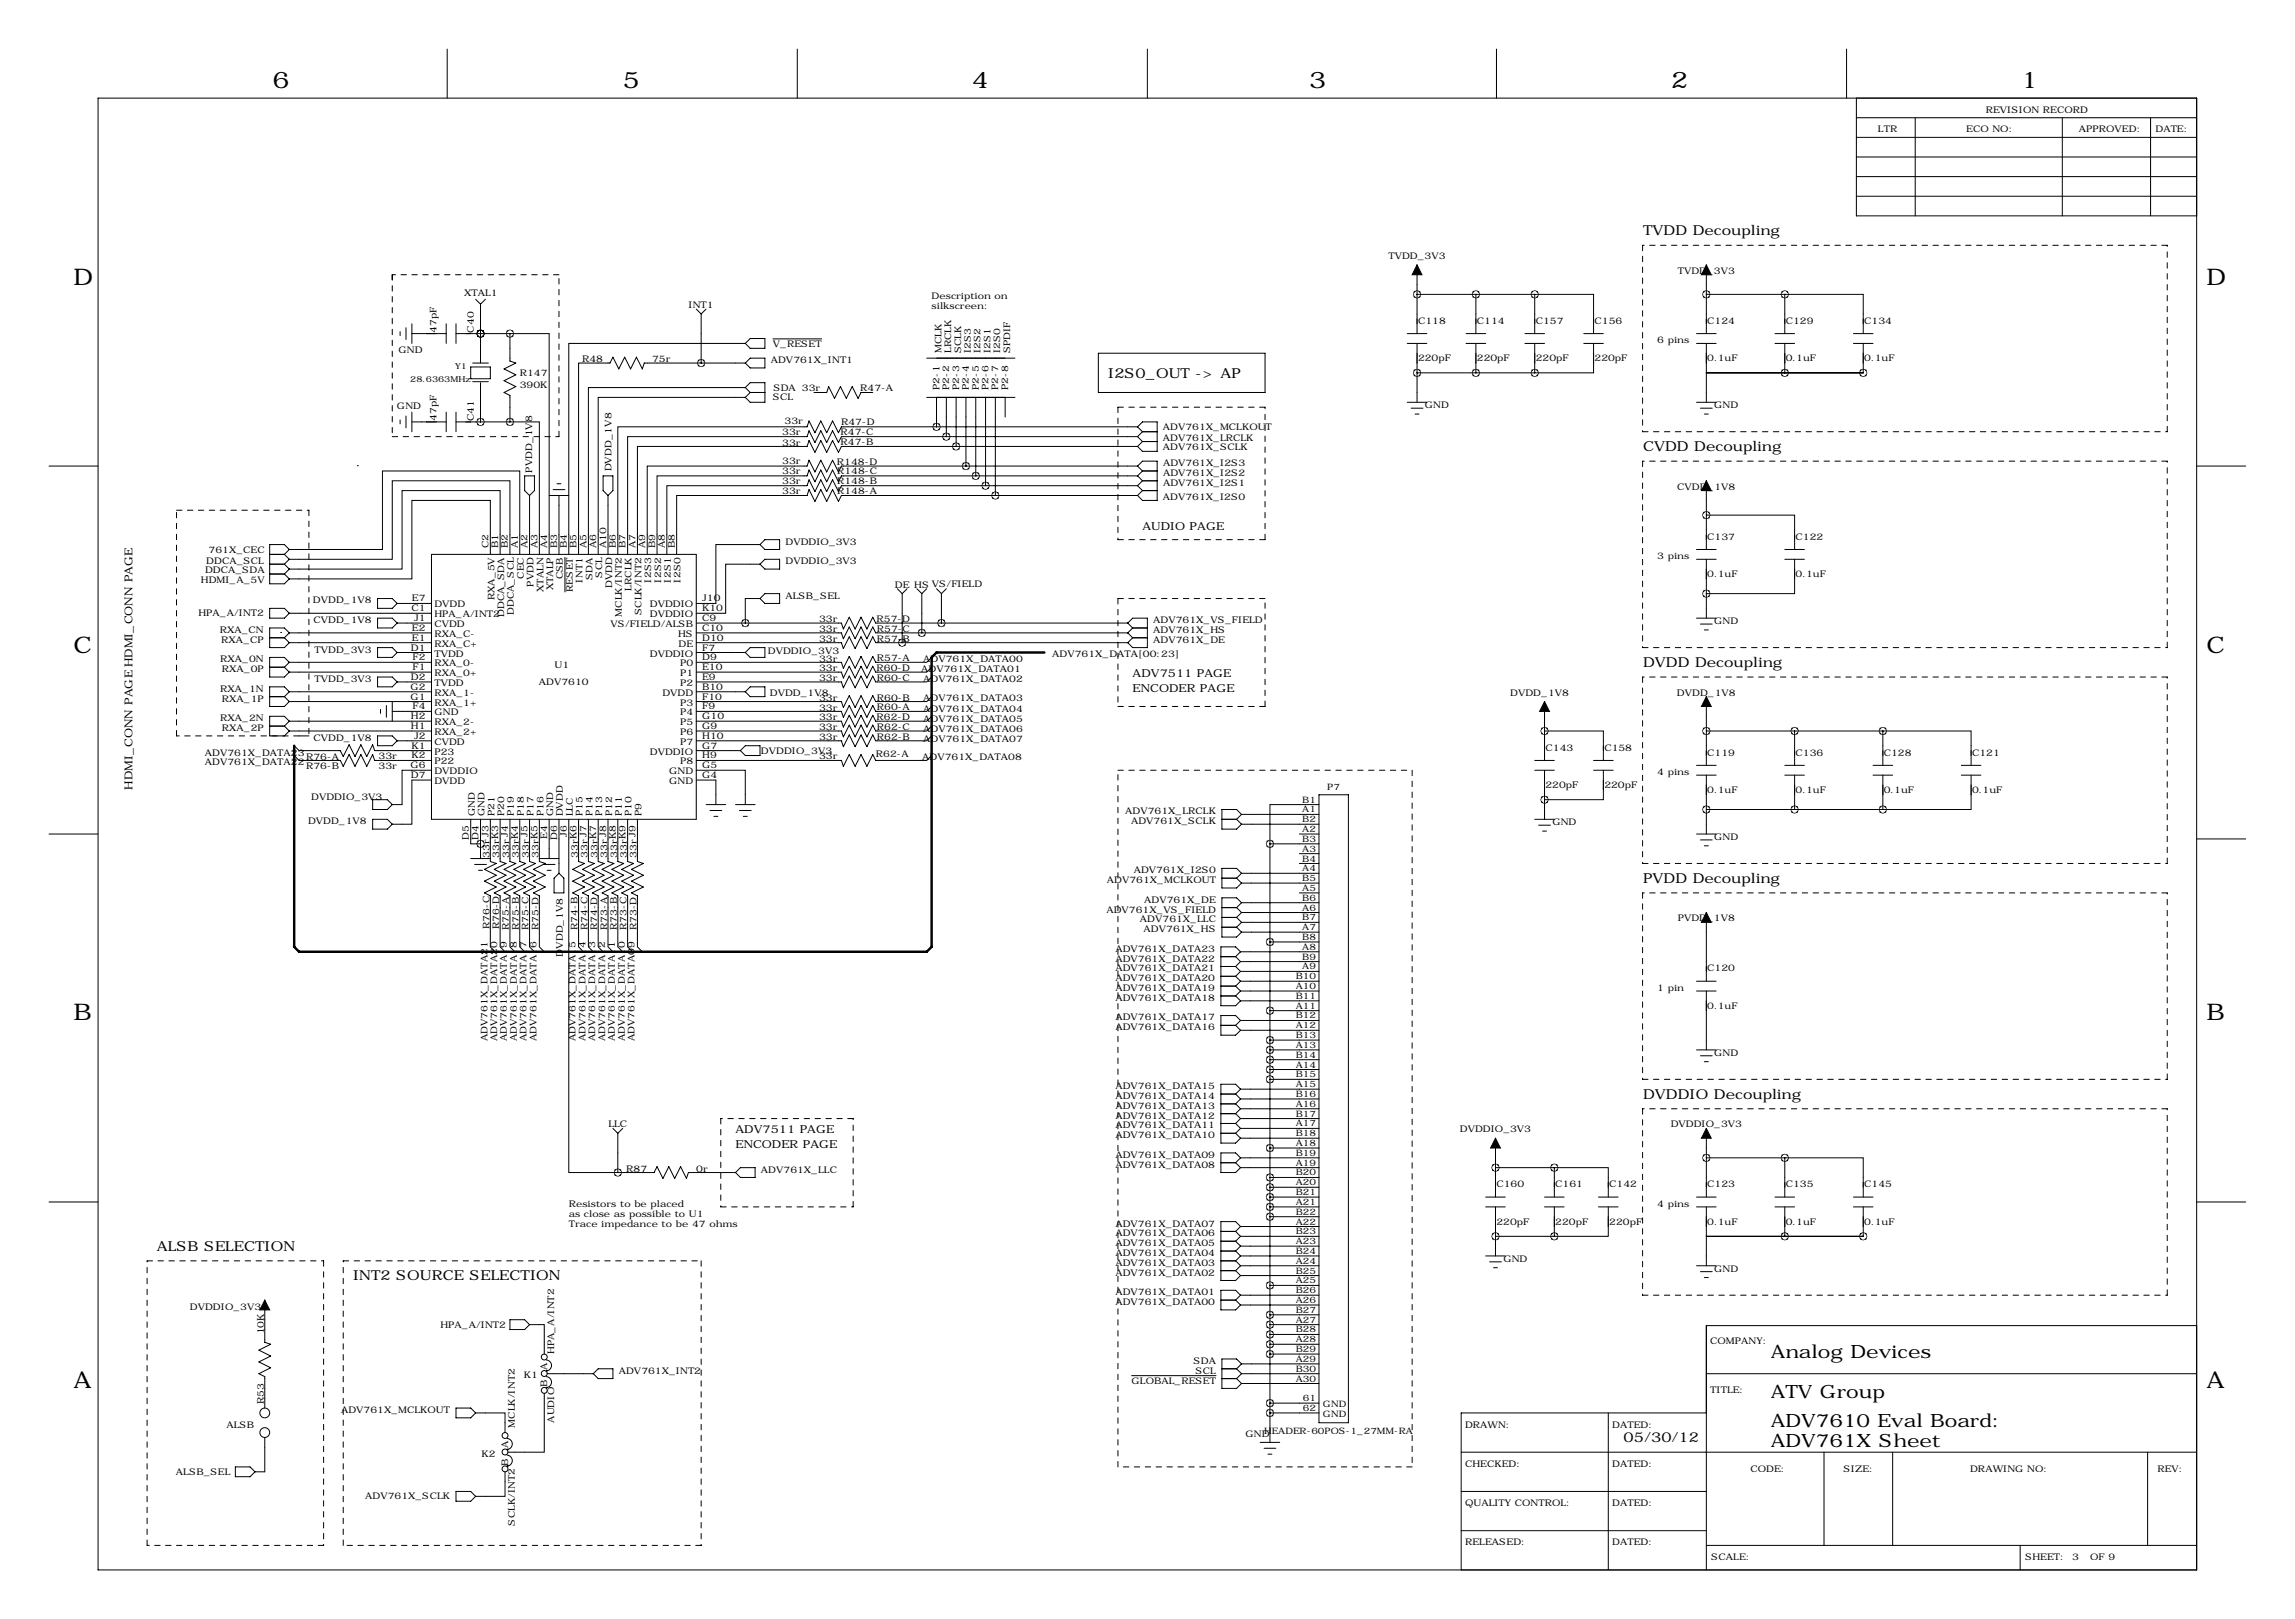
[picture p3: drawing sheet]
<svg xmlns="http://www.w3.org/2000/svg" width="594mm" height="419mm" viewBox="0 0 594 419" stroke-linecap="round" stroke-linejoin="round" font-family="sans-serif">
<defs><g id="words">
<g font-size="5.9">
<text x="70.6" y="22.9">6</text>
<text x="161.3" y="22.9">5</text>
<text x="251.7" y="22.9">4</text>
<text x="339.1" y="22.9">3</text>
<text x="432.8" y="22.9">2</text>
<text x="523.5" y="22.9">1</text>
<text x="19" y="73.7">D</text>
<text x="571.5" y="73.7">D</text>
<text x="19" y="168.9">C</text>
<text x="571.5" y="168.9">C</text>
<text x="19" y="264.2">B</text>
<text x="571.5" y="264.2">B</text>
<text x="19" y="359.4">A</text>
<text x="571.5" y="359.4">A</text>
</g>
<g font-size="4.7">
<text x="458.6" y="351.6">Analog Devices</text>
<text x="458.6" y="361.8">ATV Group</text>
<text x="458.6" y="369.4">ADV7610 Eval Board:</text>
<text x="458.6" y="374.5">ADV761X Sheet</text>
</g>
<g font-size="3.6">
<text x="425.6" y="61">TVDD Decoupling</text>
<text x="287" y="97.8">I2S0_OUT -&gt; AP</text>
<text x="425.6" y="116.8">CVDD Decoupling</text>
<text x="425.6" y="172.7">DVDD Decoupling</text>
<text x="425.6" y="228.6">PVDD Decoupling</text>
<text x="425.6" y="284.5">DVDDIO Decoupling</text>
<text x="40.6" y="323.8">ALSB SELECTION</text>
<text x="91.4" y="331.5">INT2 SOURCE SELECTION</text>
<text x="420.5" y="373.2">05/30/12</text>
</g>
<g font-size="2.8">
<text x="295.9" y="137.2">AUDIO PAGE</text>
<text x="293.4" y="175.3">ADV7511 PAGE</text>
<text x="293.4" y="179.1">ENCODER PAGE</text>
<text x="34.3" y="204.5" transform="rotate(-90 34.3 204.5)">HDMI_CONN PAGE HDMI_CONN PAGE</text>
<text x="190.5" y="293.4">ADV7511 PAGE</text>
<text x="190.5" y="297.2">ENCODER PAGE</text>
</g>
<g font-size="2.4">
<text x="514.4" y="29.2">REVISION RECORD</text>
<text x="486.4" y="34.3">LTR</text>
<text x="509.3" y="34.3">ECO NO:</text>
<text x="538.5" y="34.3">APPROVED:</text>
<text x="558.3" y="34.3">DATE:</text>
<text x="359.6" y="67.1">TVDD_3V3</text>
<text x="434.6" y="70.9">TVDD_3V3</text>
<text x="120.2" y="76.7">XTAL1</text>
<text x="241.3" y="77.5">Description on</text>
<text x="178.4" y="79.8">INT1</text>
<text x="241.3" y="80">silkscreen:</text>
<text x="367.3" y="83.8">C118</text>
<text x="382.5" y="83.8">C114</text>
<text x="397.8" y="83.8">C157</text>
<text x="413" y="83.8">C156</text>
<text x="442.2" y="83.8">C124</text>
<text x="462.5" y="83.8">C129</text>
<text x="482.9" y="83.8">C134</text>
<text x="113" y="86.1" transform="rotate(-90 113 86.1)">47pF</text>
<text x="122.7" y="86.1" transform="rotate(-90 122.7 86.1)">C40</text>
<text x="200.2" y="89.8">V_RESET</text>
<text x="429.3" y="88.9">6 pins</text>
<text x="103.2" y="91.4">GND</text>
<text x="150.8" y="93.7">R48</text>
<text x="168.9" y="93.7">75r</text>
<text x="199.6" y="94">ADV761X_INT1</text>
<text x="243.8" y="91.4" transform="rotate(-90 243.8 91.4)">MCLK</text>
<text x="246.4" y="91.4" transform="rotate(-90 246.4 91.4)">LRCLK</text>
<text x="248.9" y="91.4" transform="rotate(-90 248.9 91.4)">SCLK</text>
<text x="251.5" y="91.4" transform="rotate(-90 251.5 91.4)">I2S3</text>
<text x="254" y="91.4" transform="rotate(-90 254 91.4)">I2S2</text>
<text x="256.5" y="91.4" transform="rotate(-90 256.5 91.4)">I2S1</text>
<text x="259.1" y="91.4" transform="rotate(-90 259.1 91.4)">I2S0</text>
<text x="261.6" y="91.4" transform="rotate(-90 261.6 91.4)">SPDIF</text>
<text x="367.3" y="93.5">220pF</text>
<text x="382.5" y="93.5">220pF</text>
<text x="397.8" y="93.5">220pF</text>
<text x="413" y="93.5">220pF</text>
<text x="442.2" y="93.5">0.1uF</text>
<text x="462.5" y="93.5">0.1uF</text>
<text x="482.9" y="93.5">0.1uF</text>
<text x="134.6" y="97.3">R147</text>
<text x="134.6" y="100.4">390K</text>
<text x="200.3" y="101.3">SDA 33r</text>
<text x="222.8" y="101.2">R47-A</text>
<text x="243.3" y="101" transform="rotate(-90 243.3 101)">P2-1</text>
<text x="245.9" y="101" transform="rotate(-90 245.9 101)">P2-2</text>
<text x="248.4" y="101" transform="rotate(-90 248.4 101)">P2-3</text>
<text x="251" y="101" transform="rotate(-90 251 101)">P2-4</text>
<text x="253.5" y="101" transform="rotate(-90 253.5 101)">P2-5</text>
<text x="256" y="101" transform="rotate(-90 256 101)">P2-6</text>
<text x="258.6" y="101" transform="rotate(-90 258.6 101)">P2-7</text>
<text x="261.1" y="101" transform="rotate(-90 261.1 101)">P2-8</text>
<text x="102.8" y="106">GND</text>
<text x="200.2" y="103.6">SCL</text>
<text x="369.1" y="105.7">GND</text>
<text x="444" y="105.7">GND</text>
<text x="113" y="109" transform="rotate(-90 113 109)">47pF</text>
<text x="122.7" y="109" transform="rotate(-90 122.7 109)">C41</text>
<text x="202.6" y="112.5">33r</text>
<text x="203.2" y="109.7">33r</text>
<text x="217.7" y="112.7">R47-C</text>
<text x="217.9" y="110.1">R47-D</text>
<text x="301.2" y="111.3">ADV761X_MCLKOUT</text>
<text x="202.6" y="115.5">33r</text>
<text x="217.7" y="115.3">R47-B</text>
<text x="301.2" y="114.1">ADV761X_LRCLK</text>
<text x="301.2" y="116.5">ADV761X_SCLK</text>
<text x="137.9" y="122.3" transform="rotate(-90 137.9 122.3)">PVDD_1V8</text>
<text x="158.4" y="122" transform="rotate(-90 158.4 122)">DVDD_1V8</text>
<text x="202.6" y="125.2">33r</text>
<text x="202.6" y="122.7">33r</text>
<text x="202.6" y="120.1">33r</text>
<text x="216.8" y="120.3">R148-D</text>
<text x="216.8" y="125.4">R148-B</text>
<text x="216.8" y="122.8">R148-C</text>
<text x="301.2" y="125.7">ADV761X_I2S1</text>
<text x="301.2" y="123.2">ADV761X_I2S2</text>
<text x="301.2" y="120.7">ADV761X_I2S3</text>
<text x="202.6" y="127.8">33r</text>
<text x="216.8" y="127.9">R148-A</text>
<text x="301.2" y="129.5">ADV761X_I2S0</text>
<text x="434.4" y="126.8">CVDD_1V8</text>
<text x="54" y="143.3">761X_CEC</text>
<text x="126.5" y="142" transform="rotate(-90 126.5 142)">C2</text>
<text x="129" y="142" transform="rotate(-90 129 142)">B1</text>
<text x="131.6" y="142" transform="rotate(-90 131.6 142)">B2</text>
<text x="134.1" y="142" transform="rotate(-90 134.1 142)">A1</text>
<text x="136.7" y="142" transform="rotate(-90 136.7 142)">A2</text>
<text x="139.2" y="142" transform="rotate(-90 139.2 142)">A3</text>
<text x="141.7" y="142" transform="rotate(-90 141.7 142)">A4</text>
<text x="144.3" y="142" transform="rotate(-90 144.3 142)">B3</text>
<text x="146.8" y="142" transform="rotate(-90 146.8 142)">B4</text>
<text x="149.4" y="142" transform="rotate(-90 149.4 142)">B5</text>
<text x="151.9" y="142" transform="rotate(-90 151.9 142)">A5</text>
<text x="154.4" y="142" transform="rotate(-90 154.4 142)">A6</text>
<text x="157" y="142" transform="rotate(-90 157 142)">A10</text>
<text x="159.5" y="142" transform="rotate(-90 159.5 142)">B6</text>
<text x="162.1" y="142" transform="rotate(-90 162.1 142)">B7</text>
<text x="164.6" y="142" transform="rotate(-90 164.6 142)">A7</text>
<text x="167.1" y="142" transform="rotate(-90 167.1 142)">A9</text>
<text x="169.7" y="142" transform="rotate(-90 169.7 142)">B9</text>
<text x="172.2" y="142" transform="rotate(-90 172.2 142)">A8</text>
<text x="174.8" y="142" transform="rotate(-90 174.8 142)">B8</text>
<text x="203.5" y="141">DVDDIO_3V3</text>
<text x="442.2" y="139.7">C137</text>
<text x="465.1" y="139.7">C122</text>
<text x="53.1" y="148.4">DDCA_SDA</text>
<text x="53.4" y="146">DDCA_SCL</text>
<text x="135.7" y="149.8" transform="rotate(-90 135.7 149.8)">CEC</text>
<text x="145.8" y="150" transform="rotate(-90 145.8 150)">CSB</text>
<text x="156" y="149.6" transform="rotate(-90 156 149.6)">SCL</text>
<text x="203.5" y="146.1">DVDDIO_3V3</text>
<text x="429.3" y="144.8">3 pins</text>
<text x="442.2" y="149.4">0.1uF</text>
<text x="465.1" y="149.4">0.1uF</text>
<text x="52" y="150.9">HDMI_A_5V</text>
<text x="106.7" y="155.7">E7</text>
<text x="128" y="155.4" transform="rotate(-90 128 155.4)">RXA_5V</text>
<text x="138.2" y="151.9" transform="rotate(-90 138.2 151.9)">PVDD</text>
<text x="140.7" y="153.2" transform="rotate(-90 140.7 153.2)">XTALN</text>
<text x="143.3" y="152.8" transform="rotate(-90 143.3 152.8)">XTALP</text>
<text x="148.4" y="153.2" transform="rotate(-90 148.4 153.2)">RESET</text>
<text x="150.9" y="150.8" transform="rotate(-90 150.9 150.8)">INT1</text>
<text x="153.4" y="150.1" transform="rotate(-90 153.4 150.1)">SDA</text>
<text x="158.5" y="152.3" transform="rotate(-90 158.5 152.3)">DVDD</text>
<text x="163.6" y="153" transform="rotate(-90 163.6 153)">LRCLK</text>
<text x="168.7" y="150.8" transform="rotate(-90 168.7 150.8)">I2S3</text>
<text x="171.2" y="150.8" transform="rotate(-90 171.2 150.8)">I2S2</text>
<text x="173.8" y="150.8" transform="rotate(-90 173.8 150.8)">I2S1</text>
<text x="176.3" y="150.8" transform="rotate(-90 176.3 150.8)">I2S0</text>
<text x="181.9" y="155.7">J10</text>
<text x="203.5" y="154.9">ALSB_SEL</text>
<text x="231.8" y="152.2">DE HS VS/FIELD</text>
<text x="51.4" y="159.5">HPA_A/INT2</text>
<text x="81.1" y="156.2">DVDD_1V8</text>
<text x="81.2" y="161.3">CVDD_1V8</text>
<text x="106.6" y="158.2">C1</text>
<text x="107.2" y="160.8">J1</text>
<text x="112.5" y="159.8">HPA_A/INT2</text>
<text x="112.5" y="157.2">DVDD</text>
<text x="130.6" y="159.8" transform="rotate(-90 130.6 159.8)">DDCA_SDA</text>
<text x="133.1" y="159.2" transform="rotate(-90 133.1 159.2)">DDCA_SCL</text>
<text x="161.1" y="159.6" transform="rotate(-90 161.1 159.6)">MCLK/INT2</text>
<text x="166.1" y="159.2" transform="rotate(-90 166.1 159.2)">SCLK/INT2</text>
<text x="168.3" y="159.8">DVDDIO</text>
<text x="168.3" y="157.2">DVDDIO</text>
<text x="181.9" y="160.8">C9</text>
<text x="181.9" y="158.2">K10</text>
<text x="212.2" y="161.1">33r</text>
<text x="227" y="161">R57-D</text>
<text x="298.7" y="161.3">ADV761X_VS_FIELD</text>
<text x="444" y="161.6">GND</text>
<text x="56.9" y="163.8">RXA_CN</text>
<text x="57.3" y="166.4">RXA_CP</text>
<text x="106.7" y="163.3">E2</text>
<text x="106.7" y="165.9">E1</text>
<text x="112.5" y="162.3">CVDD</text>
<text x="112.5" y="164.9">RXA_C-</text>
<text x="112.5" y="167.4">RXA_C+</text>
<text x="158.1" y="162.3">VS/FIELD/ALSB</text>
<text x="175.6" y="164.9">HS</text>
<text x="175.8" y="167.4">DE</text>
<text x="181.9" y="165.9">D10</text>
<text x="181.9" y="163.3">C10</text>
<text x="212.2" y="163.6">33r</text>
<text x="212.2" y="166.2">33r</text>
<text x="227.1" y="163.6">R57-C</text>
<text x="227.1" y="166.1">R57-B</text>
<text x="298.7" y="166.4">ADV761X_DE</text>
<text x="298.7" y="163.8">ADV761X_HS</text>
<text x="57.1" y="171.4">RXA_0N</text>
<text x="57.5" y="174">RXA_0P</text>
<text x="81.5" y="168.9">TVDD_3V3</text>
<text x="106.4" y="168.4">D1</text>
<text x="106.8" y="170.9">F2</text>
<text x="106.8" y="173.5">F1</text>
<text x="112.5" y="169.9">TVDD</text>
<text x="112.5" y="172.5">RXA_0-</text>
<text x="143.6" y="173">U1</text>
<text x="168.3" y="169.9">DVDDIO</text>
<text x="176.2" y="172.5">P0</text>
<text x="181.9" y="173.5">E10</text>
<text x="181.9" y="170.9">D9</text>
<text x="181.9" y="168.4">F7</text>
<text x="198.9" y="169.2">DVDDIO_3V3</text>
<text x="212.2" y="171.2">33r</text>
<text x="212.2" y="173.8">33r</text>
<text x="227" y="173.7">R60-D</text>
<text x="227.1" y="171.2">R57-A</text>
<text x="238.6" y="174">ADV761X_DATA01</text>
<text x="239.1" y="171.4">ADV761X_DATA00</text>
<text x="272.5" y="170.2">ADV761X_DATA[00:23]</text>
<text x="57.1" y="179.1">RXA_1N</text>
<text x="81.5" y="176.5">TVDD_3V3</text>
<text x="106.3" y="178.6">G2</text>
<text x="106.4" y="176">D2</text>
<text x="112.5" y="175">RXA_0+</text>
<text x="112.5" y="177.6">TVDD</text>
<text x="139.6" y="177.3">ADV7610</text>
<text x="176.2" y="177.6">P2</text>
<text x="176.2" y="175">P1</text>
<text x="181.9" y="178.6">B10</text>
<text x="181.9" y="176">E9</text>
<text x="212.2" y="176.3">33r</text>
<text x="227.1" y="176.3">R60-C</text>
<text x="239.1" y="176.5">ADV761X_DATA02</text>
<text x="57.5" y="181.6">RXA_1P</text>
<text x="106.3" y="181.1">G1</text>
<text x="106.8" y="183.6">F4</text>
<text x="112.5" y="180.1">RXA_1-</text>
<text x="112.5" y="182.6">RXA_1+</text>
<text x="112.5" y="185.2">GND</text>
<text x="171.6" y="180.1">DVDD</text>
<text x="176.2" y="185.2">P4</text>
<text x="176.2" y="182.6">P3</text>
<text x="181.9" y="183.6">F9</text>
<text x="181.9" y="181.1">F10</text>
<text x="199.4" y="180.1">DVDD_1V8</text>
<text x="212.2" y="181.4">33r</text>
<text x="212.2" y="183.9">33r</text>
<text x="227.1" y="181.4">R60-B</text>
<text x="227.1" y="183.9">R60-A</text>
<text x="239.1" y="184.4">ADV761X_DATA04</text>
<text x="239.1" y="181.4">ADV761X_DATA03</text>
<text x="391.2" y="180.1">DVDD_1V8</text>
<text x="434.4" y="180.1">DVDD_1V8</text>
<text x="57.1" y="186.7">RXA_2N</text>
<text x="57.5" y="189.2">RXA_2P</text>
<text x="81.2" y="191.8">CVDD_1V8</text>
<text x="106.4" y="186.2">H2</text>
<text x="106.4" y="188.7">H1</text>
<text x="107.2" y="191.3">J2</text>
<text x="112.5" y="187.7">RXA_2-</text>
<text x="112.5" y="190.3">RXA_2+</text>
<text x="176.2" y="190.3">P6</text>
<text x="176.2" y="187.7">P5</text>
<text x="181.9" y="191.3">H10</text>
<text x="181.9" y="188.7">G9</text>
<text x="181.9" y="186.2">G10</text>
<text x="212.2" y="191.6">33r</text>
<text x="212.2" y="189">33r</text>
<text x="212.2" y="186.5">33r</text>
<text x="227" y="186.4">R62-D</text>
<text x="227.1" y="191.5">R62-B</text>
<text x="227.1" y="189">R62-C</text>
<text x="239.1" y="189.5">ADV761X_DATA06</text>
<text x="239.1" y="186.9">ADV761X_DATA05</text>
<text x="53.1" y="195.6">ADV761X_DATA23</text>
<text x="79.3" y="196.6">R76-A</text>
<text x="98" y="196.6">33r</text>
<text x="106.6" y="193.8">K1</text>
<text x="106.6" y="196.3">K2</text>
<text x="112.5" y="192.8">CVDD</text>
<text x="112.5" y="195.3">P23</text>
<text x="112.5" y="197.9">P22</text>
<text x="168.3" y="195.3">DVDDIO</text>
<text x="176.2" y="197.9">P8</text>
<text x="176.2" y="192.8">P7</text>
<text x="181.9" y="196.3">H9</text>
<text x="181.9" y="193.8">G7</text>
<text x="197.1" y="195.1">DVDDIO_3V3</text>
<text x="212.2" y="196.4">33r</text>
<text x="226.9" y="196.1">R62-A</text>
<text x="238.9" y="196.8">ADV761X_DATA08</text>
<text x="239.1" y="192">ADV761X_DATA07</text>
<text x="400.3" y="194.3">C143</text>
<text x="415.5" y="194.3">C158</text>
<text x="442.2" y="195.6">C119</text>
<text x="465.1" y="195.6">C136</text>
<text x="487.9" y="195.6">C128</text>
<text x="510.8" y="195.6">C121</text>
<text x="53.1" y="198.1">ADV761X_DATA22</text>
<text x="79.3" y="199.2">R76-B</text>
<text x="98" y="199.1">33r</text>
<text x="106.3" y="198.9">G6</text>
<text x="106.4" y="201.4">D7</text>
<text x="112.5" y="203">DVDD</text>
<text x="112.5" y="200.4">DVDDIO</text>
<text x="173.3" y="200.4">GND</text>
<text x="173.3" y="203">GND</text>
<text x="181.9" y="198.9">G5</text>
<text x="181.9" y="201.4">G4</text>
<text x="429.3" y="200.7">4 pins</text>
<text x="80.6" y="207">DVDDIO_3V3</text>
<text x="400.3" y="204">220pF</text>
<text x="415.5" y="204">220pF</text>
<text x="442.2" y="205.3">0.1uF</text>
<text x="465.1" y="205.3">0.1uF</text>
<text x="487.9" y="205.3">0.1uF</text>
<text x="510.8" y="205.3">0.1uF</text>
<text x="79.8" y="213.4">DVDD_1V8</text>
<text x="123" y="211.3" transform="rotate(-90 123 211.3)">GND</text>
<text x="125.5" y="211.3" transform="rotate(-90 125.5 211.3)">GND</text>
<text x="128" y="211.3" transform="rotate(-90 128 211.3)">P21</text>
<text x="130.6" y="211.3" transform="rotate(-90 130.6 211.3)">P20</text>
<text x="133.1" y="211.3" transform="rotate(-90 133.1 211.3)">P19</text>
<text x="135.7" y="211.3" transform="rotate(-90 135.7 211.3)">P18</text>
<text x="138.2" y="211.3" transform="rotate(-90 138.2 211.3)">P17</text>
<text x="140.7" y="211.3" transform="rotate(-90 140.7 211.3)">P16</text>
<text x="143.3" y="211.3" transform="rotate(-90 143.3 211.3)">GND</text>
<text x="145.8" y="211.3" transform="rotate(-90 145.8 211.3)">DVDD</text>
<text x="148.4" y="211.3" transform="rotate(-90 148.4 211.3)">LLC</text>
<text x="150.9" y="211.3" transform="rotate(-90 150.9 211.3)">P15</text>
<text x="153.4" y="211.3" transform="rotate(-90 153.4 211.3)">P14</text>
<text x="156" y="211.3" transform="rotate(-90 156 211.3)">P13</text>
<text x="158.5" y="211.3" transform="rotate(-90 158.5 211.3)">P12</text>
<text x="161.1" y="211.3" transform="rotate(-90 161.1 211.3)">P11</text>
<text x="163.6" y="211.3" transform="rotate(-90 163.6 211.3)">P10</text>
<text x="166.1" y="211.3" transform="rotate(-90 166.1 211.3)">P9</text>
<text x="291.5" y="210.8">ADV761X_LRCLK</text>
<text x="293" y="213.4">ADV761X_SCLK</text>
<text x="402.1" y="213.6">GND</text>
<text x="121.4" y="217.4" transform="rotate(-90 121.4 217.4)">D5</text>
<text x="124" y="217.4" transform="rotate(-90 124 217.4)">D4</text>
<text x="126.8" y="222" transform="rotate(-90 126.8 222)">33r J3</text>
<text x="129.3" y="222" transform="rotate(-90 129.3 222)">33rK3</text>
<text x="131.9" y="222" transform="rotate(-90 131.9 222)">33r J4</text>
<text x="134.4" y="222" transform="rotate(-90 134.4 222)">33rK4</text>
<text x="137" y="222" transform="rotate(-90 137 222)">33r J5</text>
<text x="139.5" y="222" transform="rotate(-90 139.5 222)">33rK5</text>
<text x="141.7" y="217.1" transform="rotate(-90 141.7 217.1)">E4</text>
<text x="144.3" y="217.4" transform="rotate(-90 144.3 217.4)">D6</text>
<text x="146.8" y="216.6" transform="rotate(-90 146.8 216.6)">J6</text>
<text x="149.7" y="222" transform="rotate(-90 149.7 222)">33rK6</text>
<text x="152.2" y="222" transform="rotate(-90 152.2 222)">33r J7</text>
<text x="154.7" y="222" transform="rotate(-90 154.7 222)">33rK7</text>
<text x="157.3" y="222" transform="rotate(-90 157.3 222)">33r J8</text>
<text x="159.8" y="222" transform="rotate(-90 159.8 222)">33rK8</text>
<text x="162.4" y="222" transform="rotate(-90 162.4 222)">33rK9</text>
<text x="164.9" y="222" transform="rotate(-90 164.9 222)">33r J9</text>
<text x="444" y="217.4">GND</text>
<text x="293.6" y="226.1">ADV761X_I2S0</text>
<text x="286.7" y="228.6">ADV761X_MCLKOUT</text>
<text x="296.4" y="233.7">ADV761X_DE</text>
<text x="286.6" y="236.2">ADV761X_VS_FIELD</text>
<text x="295.3" y="238.8">ADV761X_LLC</text>
<text x="434.6" y="238.5">PVDD_1V8</text>
<text x="126.7" y="240.5" transform="rotate(-90 126.7 240.5)">R76-C</text>
<text x="129.3" y="240.6" transform="rotate(-90 129.3 240.6)">R76-D</text>
<text x="131.8" y="240.8" transform="rotate(-90 131.8 240.8)">R75-A</text>
<text x="134.4" y="240.8" transform="rotate(-90 134.4 240.8)">R75-B</text>
<text x="136.9" y="240.8" transform="rotate(-90 136.9 240.8)">R75-C</text>
<text x="139.4" y="240.8" transform="rotate(-90 139.4 240.8)">R75-D</text>
<text x="149.6" y="240.8" transform="rotate(-90 149.6 240.8)">R74-B</text>
<text x="152.1" y="240.8" transform="rotate(-90 152.1 240.8)">R74-C</text>
<text x="154.7" y="240.8" transform="rotate(-90 154.7 240.8)">R74-D</text>
<text x="157.2" y="240.8" transform="rotate(-90 157.2 240.8)">R73-A</text>
<text x="159.8" y="240.8" transform="rotate(-90 159.8 240.8)">R73-B</text>
<text x="162.3" y="240.8" transform="rotate(-90 162.3 240.8)">R73-C</text>
<text x="164.8" y="240.8" transform="rotate(-90 164.8 240.8)">R73-D</text>
<text x="296.2" y="241.3">ADV761X_HS</text>
<text x="145.8" y="247.6" transform="rotate(-90 145.8 247.6)">DVDD_1V8</text>
<text x="288.9" y="251.5">ADV761X_DATA21</text>
<text x="288.9" y="248.9">ADV761X_DATA22</text>
<text x="288.9" y="246.4">ADV761X_DATA23</text>
<text x="442.2" y="251.5">C120</text>
<text x="288.9" y="256.5">ADV761X_DATA19</text>
<text x="288.9" y="254">ADV761X_DATA20</text>
<text x="429.3" y="256.5">1 pin</text>
<text x="288.9" y="259.1">ADV761X_DATA18</text>
<text x="442.2" y="261.2">0.1uF</text>
<text x="126.2" y="269.5" transform="rotate(-90 126.2 269.5)">ADV761X_DATA21</text>
<text x="128.8" y="269.5" transform="rotate(-90 128.8 269.5)">ADV761X_DATA20</text>
<text x="131.3" y="269.5" transform="rotate(-90 131.3 269.5)">ADV761X_DATA19</text>
<text x="133.9" y="269.5" transform="rotate(-90 133.9 269.5)">ADV761X_DATA18</text>
<text x="136.4" y="269.5" transform="rotate(-90 136.4 269.5)">ADV761X_DATA17</text>
<text x="138.9" y="269.5" transform="rotate(-90 138.9 269.5)">ADV761X_DATA16</text>
<text x="149.1" y="269.5" transform="rotate(-90 149.1 269.5)">ADV761X_DATA15</text>
<text x="151.6" y="269.5" transform="rotate(-90 151.6 269.5)">ADV761X_DATA14</text>
<text x="154.2" y="269.5" transform="rotate(-90 154.2 269.5)">ADV761X_DATA13</text>
<text x="156.7" y="269.5" transform="rotate(-90 156.7 269.5)">ADV761X_DATA12</text>
<text x="159.3" y="269.5" transform="rotate(-90 159.3 269.5)">ADV761X_DATA11</text>
<text x="161.8" y="269.5" transform="rotate(-90 161.8 269.5)">ADV761X_DATA10</text>
<text x="164.3" y="269.5" transform="rotate(-90 164.3 269.5)">ADV761X_DATA09</text>
<text x="288.9" y="266.7">ADV761X_DATA16</text>
<text x="288.9" y="264.2">ADV761X_DATA17</text>
<text x="444" y="273.3">GND</text>
<text x="288.9" y="281.9">ADV761X_DATA15</text>
<text x="288.9" y="287">ADV761X_DATA13</text>
<text x="288.9" y="284.5">ADV761X_DATA14</text>
<text x="157.6" y="291.9">LLC</text>
<text x="288.9" y="292.1">ADV761X_DATA11</text>
<text x="288.9" y="289.6">ADV761X_DATA12</text>
<text x="378.1" y="293.1">DVDDIO_3V3</text>
<text x="432.7" y="291.9">DVDDIO_3V3</text>
<text x="288.9" y="299.7">ADV761X_DATA09</text>
<text x="288.9" y="294.6">ADV761X_DATA10</text>
<text x="162.2" y="303.3">R87</text>
<text x="180.3" y="303.3">0r</text>
<text x="197.1" y="303.5">ADV761X_LLC</text>
<text x="288.9" y="302.3">ADV761X_DATA08</text>
<text x="387.6" y="307.3">C160</text>
<text x="402.8" y="307.3">C161</text>
<text x="416.8" y="307.3">C142</text>
<text x="442.2" y="307.3">C123</text>
<text x="462.5" y="307.3">C135</text>
<text x="482.9" y="307.3">C145</text>
<text x="147.3" y="317.5">Trace impedance to be 47 ohms</text>
<text x="147.3" y="315">as close as possible to U1</text>
<text x="147.3" y="312.4">Resistors to be placed</text>
<text x="288.9" y="317.5">ADV761X_DATA07</text>
<text x="387.6" y="317">220pF</text>
<text x="402.8" y="317">220pF</text>
<text x="416.8" y="317">220pF</text>
<text x="429.3" y="312.4">4 pins</text>
<text x="442.2" y="317">0.1uF</text>
<text x="462.5" y="317">0.1uF</text>
<text x="482.9" y="317">0.1uF</text>
<text x="288.9" y="322.6">ADV761X_DATA05</text>
<text x="288.9" y="320">ADV761X_DATA06</text>
<text x="288.9" y="327.7">ADV761X_DATA03</text>
<text x="288.9" y="325.1">ADV761X_DATA04</text>
<text x="389.4" y="326.7">GND</text>
<text x="444" y="329.2">GND</text>
<text x="288.9" y="335.3">ADV761X_DATA01</text>
<text x="288.9" y="330.2">ADV761X_DATA02</text>
<text x="49.2" y="339.1">DVDDIO_3V3</text>
<text x="288.9" y="337.8">ADV761X_DATA00</text>
<text x="68.3" y="345.4" transform="rotate(-90 68.3 345.4)">10K</text>
<text x="114.1" y="343.7">HPA_A/INT2</text>
<text x="443" y="348">COMPANY:</text>
<text x="143.5" y="350.5" transform="rotate(-90 143.5 350.5)">HPA_A/INT2</text>
<text x="309.1" y="353.1">SDA</text>
<text x="135.7" y="356.6">K1</text>
<text x="141.8" y="359.1" transform="rotate(-90 141.8 359.1)">B</text>
<text x="141.8" y="354.5" transform="rotate(-90 141.8 354.5)">A</text>
<text x="160.3" y="355.6">ADV761X_INT2</text>
<text x="293.1" y="358.1">GLOBAL_RESET</text>
<text x="309.7" y="355.6">SCL</text>
<text x="68.3" y="363.6" transform="rotate(-90 68.3 363.6)">R53</text>
<text x="88.3" y="365.8">ADV761X_MCLKOUT</text>
<text x="443" y="360.7">TITLE:</text>
<text x="58.6" y="369.6">ALSB</text>
<text x="133.3" y="369.6" transform="rotate(-90 133.3 369.6)">MCLK/INT2</text>
<text x="143.5" y="368.3" transform="rotate(-90 143.5 368.3)">AUDIO</text>
<text x="379.5" y="369.6">DRAWN:</text>
<text x="417.6" y="369.6">DATED:</text>
<text x="124.7" y="377.1">K2</text>
<text x="131.6" y="374.8" transform="rotate(-90 131.6 374.8)">A</text>
<text x="322.6" y="372.1">GND</text>
<text x="45.6" y="381.8">ALSB_SEL</text>
<text x="131.6" y="379.4" transform="rotate(-90 131.6 379.4)">B</text>
<text x="379.5" y="379.7">CHECKED:</text>
<text x="417.6" y="379.7">DATED:</text>
<text x="453.4" y="381">CODE:</text>
<text x="477.5" y="381">SIZE:</text>
<text x="510.3" y="381">DRAWING NO:</text>
<text x="558.8" y="381">REV:</text>
<text x="94.6" y="388.2">ADV761X_SCLK</text>
<text x="379.5" y="389.9">QUALITY CONTROL:</text>
<text x="417.6" y="389.9">DATED:</text>
<text x="133.3" y="395" transform="rotate(-90 133.3 395)">SCLK/INT2</text>
<text x="379.5" y="400">RELEASED:</text>
<text x="417.6" y="400">DATED:</text>
<text x="443.2" y="403.9">SCALE:</text>
<text x="524.5" y="403.9">SHEET:</text>
<text x="536.7" y="403.9">3</text>
<text x="541.4" y="403.9">OF 9</text>
</g>
<g font-size="2.3">
<text x="337.3" y="207.8">B1</text>
<text x="343.8" y="204.5">P7</text>
<text x="337.3" y="210.3">A1</text>
<text x="337.3" y="212.9">B2</text>
<text x="337.3" y="215.4">A2</text>
<text x="337.3" y="217.9">B3</text>
<text x="337.3" y="220.5">A3</text>
<text x="337.3" y="223">B4</text>
<text x="337.3" y="225.6">A4</text>
<text x="337.3" y="228.1">B5</text>
<text x="337.3" y="230.6">A5</text>
<text x="337.3" y="233.2">B6</text>
<text x="337.3" y="235.7">A6</text>
<text x="337.3" y="238.3">B7</text>
<text x="337.3" y="240.8">A7</text>
<text x="337.3" y="243.3">B8</text>
<text x="337.3" y="245.9">A8</text>
<text x="337.3" y="248.4">B9</text>
<text x="337.3" y="251">A9</text>
<text x="335.6" y="253.5">B10</text>
<text x="335.6" y="256">A10</text>
<text x="335.6" y="258.6">B11</text>
<text x="335.6" y="261.1">A11</text>
<text x="335.6" y="263.7">B12</text>
<text x="335.6" y="266.2">A12</text>
<text x="335.6" y="268.7">B13</text>
<text x="335.6" y="271.3">A13</text>
<text x="335.6" y="273.8">B14</text>
<text x="335.6" y="276.4">A14</text>
<text x="335.6" y="278.9">B15</text>
<text x="335.6" y="281.4">A15</text>
<text x="335.6" y="284">B16</text>
<text x="335.6" y="286.5">A16</text>
<text x="335.6" y="289.1">B17</text>
<text x="335.6" y="291.6">A17</text>
<text x="335.6" y="294.1">B18</text>
<text x="335.6" y="296.7">A18</text>
<text x="335.6" y="299.2">B19</text>
<text x="335.6" y="301.8">A19</text>
<text x="335.6" y="304.3">B20</text>
<text x="335.6" y="306.8">A20</text>
<text x="335.6" y="309.4">B21</text>
<text x="335.6" y="311.9">A21</text>
<text x="335.6" y="314.5">B22</text>
<text x="335.6" y="317">A22</text>
<text x="335.6" y="319.5">B23</text>
<text x="335.6" y="322.1">A23</text>
<text x="335.6" y="324.6">B24</text>
<text x="335.6" y="327.2">A24</text>
<text x="335.6" y="329.7">B25</text>
<text x="335.6" y="332.2">A25</text>
<text x="335.6" y="334.8">B26</text>
<text x="335.6" y="337.3">A26</text>
<text x="335.6" y="339.9">B27</text>
<text x="335.6" y="342.4">A27</text>
<text x="335.6" y="344.9">B28</text>
<text x="335.6" y="347.5">A28</text>
<text x="335.6" y="350">B29</text>
<text x="335.6" y="352.6">A29</text>
<text x="335.6" y="355.1">B30</text>
<text x="335.6" y="357.6">A30</text>
<text x="337.4" y="362.7">61</text>
<text x="337.4" y="365.3">62</text>
<text x="342.6" y="364.2">GND</text>
<text x="327.4" y="371.3">HEADER-60POS-1_27MM-RA</text>
<text x="342.6" y="366.8">GND</text>
</g>
<g font-size="2.1">
<text x="117.9" y="95.6">Y1</text>
<text x="106.3" y="98.9">28.6363MHz</text>
</g>
</g></defs>
<g fill="none" stroke="#000" stroke-width=".26">
<path d="M115.8 12.7v12.7M206.5 12.7v12.7M297.2 12.7v12.7M387.6 12.7v12.7M478.3 12.7v12.7M25.4 25.4h543.6v381h-543.6zM480.8 35.6h88.2M480.8 30.5h88.2M480.8 25.4v30.5h88.2M496.1 30.5v25.4M534.2 30.5v25.4M557 30.5v25.4"/>
<path d="M480.8 50.8h88.2M480.8 45.7h88.2M480.8 40.6h88.2M123.2 77.5l1.3 1.2M124.5 78.7v15.3M125.7 77.5l-1.2 1.2M367 68.6v17.8M367 76.2h30.5M382.3 76.2v10.2M397.5 76.2h15.2v10.2M397.5 76.2v10.2M442 68.6v17.8"/>
<path d="M442 76.2h20.3M462.3 76.2h20.3v10.2M462.3 76.2v10.2M103.6 85.9v1M105.2 84.8v3.1M106.7 86.4h8.9M106.7 83.8v5.1M115.6 83.8v5.1M118.1 83.8v5.1M118.1 86.4h14M121.9 95h5.1v3h-5.1zM122.4 94h4.1"/>
<path d="M122.4 98.8h4.1M124.5 86.4h.1M124.5 99.1v10.1M132.1 86.4h10.1v57.1M132.1 86.4v7.1l1.5 .5-3 1.5 3 1.5-3 1.6 3 1.5-3 1.5 1.5 .8v6.8M180.3 80l1.3 1.3M181.6 81.3v12.7M182.9 80l-1.3 1.3M193 88.9h-45.7v54.6M193 94h-26.1l-.5 1.5-1.6-3-1.5 3-1.5-3-1.5 3-1.6-3-.7 1.5h-8.1v49.5M193 88.9l1.3-1.3h3.8v2.6h-3.8zM194.3 92.7h3.8v2.5h-3.8l-1.3-1.2z"/>
<path d="M200.2 87.7h12.6M240 92.7h22.9M284.5 91.4h43.2v10.2h-43.2zM364.5 86.4h5.1M364.5 88.9h5.1M367 88.9v15.2M367 96.5h30.5M379.7 86.4h5.1M379.7 88.9h5.1M382.3 88.9v7.6M395 86.4h5M395 88.9h5"/>
<path d="M397.5 88.9v7.6M410.2 86.4h5.1M410.2 88.9h5.1M412.7 88.9v7.6h-15.2M439.4 86.4h5.1M439.4 88.9h5.1M442 88.9v7.6h20.3M459.7 86.4h5.1M459.7 88.9h5.1M462.3 88.9v7.6M462.3 96.5h20.3M480.1 86.4h5"/>
<path d="M480.1 88.9h5M482.6 96.5h-40.6v7.6M482.6 88.9v7.6M103.6 108.7v1M105.2 107.7v3M106.7 109.2h8.9M106.7 106.7v5.1M115.6 106.7v5.1M118.1 109.2h14M118.1 106.7v5.1M132.1 109.2h7.6v34.3M193 100.3h-40.6v43.2"/>
<path d="M193 102.9h-38.1v40.6M193 100.3l1.3-1.2h3.8v5h-3.8l-1.3-1.2M193 100.3l1.3 1.3M194.3 101.6h3.8M194.3 101.6l-1.3 1.3M210.8 101.6h3.3l.5-1.5 1.6 3 1.5-3 1.5 3 1.5-3 1.5 3 .8-1.5h3.1M240 102.9h22.9M242.6 102.9v7.6M245.1 102.9v10.1M247.6 102.9v12.7M250.2 102.9v17.7M252.7 102.9v20.3"/>
<path d="M255.3 102.9v22.8M257.8 102.9v25.4M260.3 102.9v5M294.6 110.5h-76.7l-.7 1.5-1.6-3-1.5 3-1.5-3-1.5 3-1.6-3-.5 1.5h-49v33M294.6 113h-76.7l-.7 1.6-1.6-3.1-1.5 3.1-1.5-3.1-1.5 3.1-1.6-3.1-.5 1.5h-46.4v30.5M294.6 115.6h-76.7l-.7 1.5-1.6-3.1-1.5 3.1-1.5-3.1-1.5 3.1-1.6-3.1-.5 1.6h-43.9v27.9M294.6 110.5l1.3-1.3h3.8v7.6h-3.8l-1.3-1.2M294.6 113l1.3 1.3M294.6 110.5l1.3 1.3M295.9 111.8l-1.3 1.2M295.9 111.8h3.8M295.9 114.3h3.8"/>
<path d="M295.9 114.3l-1.3 1.3M364.5 104.1h5.1M365.5 105.7h3.1M366.5 107.2h1M439.4 104.1h5.1M440.4 105.7h3.1M441.5 107.2h1M12.7 120.6h12.7M92.6 120.5h.1M135.9 123.2h2.5v3.8l-1.2 1.3-1.3-1.3zM137.2 128.3v15.2M142.2 128.3h5.1"/>
<path d="M143.3 126.7h3M144.3 125.2h1M144.8 128.3v15.2M156.2 123.2h2.5v3.8l-1.2 1.3-1.3-1.3zM157.5 128.3v15.2M198.1 139.7h3.8v2.5h-3.8l-1.3-1.2zM294.6 128.3h-76.7l-.7 1.5-1.6-3.1-1.5 3.1-1.5-3.1-1.5 3.1-1.6-3.1-.5 1.6h-33.7v15.2M294.6 125.7h-76.7l-.7 1.6-1.6-3.1-1.5 3.1-1.5-3.1-1.5 3.1-1.6-3.1-.5 1.5h-36.3v17.8M294.6 123.2h-76.7l-.7 1.5-1.6-3-1.5 3-1.5-3-1.5 3-1.6-3-.5 1.5h-38.8v20.3M294.6 120.6h-76.7l-.7 1.6-1.6-3.1-1.5 3.1-1.5-3.1-1.5 3.1-1.6-3.1-.5 1.5h-41.4v22.9M294.6 120.6l1.3-1.2h3.8v10.1h-3.8l-1.3-1.2M294.6 125.7l1.3 1.3"/>
<path d="M294.6 123.2l1.3 1.3M294.6 120.6l1.3 1.3M295.9 127l-1.3 1.3M295.9 127h3.8M295.9 124.5h3.8M295.9 124.5l-1.3 1.2M295.9 121.9h3.8M295.9 121.9l-1.3 1.3M442 133.3h22.8v8.9M442 124.5v17.7M569 120.6h12.7M69.8 143.5h3.9"/>
<path d="M69.8 157.5h3.9l1.2 1.3-1.2 1.2h-3.9zM69.8 146.1h3.9M69.8 148.6h3.9M73.7 143.5l1.2 1.3M73.7 148.6l1.2 1.3M73.7 146.1l1.2 1.2M74.9 142.2h24.2v-20.3h35.5v21.6M74.9 158.8h36.9M74.9 142.2l-1.2-1.2h-3.9v10.1h3.9l1.2-1.2M74.9 144.8l-1.2 1.3M74.9 147.3l-1.2 1.3M74.9 142.2l-1.2 1.3"/>
<path d="M97.8 154.9h3.8l1.3 1.3-1.3 1.3h-3.8zM102.9 156.2h8.9M111.8 143.5h68.5v68.6h-68.5zM127 143.5v-14h-20.3v20.4h-31.8M129.5 143.5v-16.5h-25.4v20.3h-29.2M132.1 143.5v-19h-30.5v20.3h-26.7M146.3 144.3v8.9M196.8 154.9h-3.8v6.4M196.8 141h-11.4v15.2h-5.1M196.8 146.1h-8.8v12.7h-7.7M196.8 146.1l1.3-1.3h3.8v2.5h-3.8zM198.1 153.7h3.8v2.5h-3.8l-1.3-1.3z"/>
<path d="M232.4 152.4l1.3 1.3M233.7 153.7v12.7M234.9 152.4l-1.2 1.3M237.5 152.4l1.3 1.3M238.8 153.7v10.1M240 152.4l-1.2 1.3M242.6 152.4l1.2 1.3M243.8 153.7v7.6M245.1 152.4l-1.3 1.3M439.4 142.2h5.1M439.4 144.8h5.1M442 144.8v15.2"/>
<path d="M462.3 142.2h5.1M462.3 144.8h5.1M464.8 144.8v8.9h-22.8M69.8 165.1h3.9M69.8 172.7h3.9M72.7 163.7h.2M73.7 165.1l1.2 1.3M73.7 172.7l1.2 1.3M74.9 171.4h36.9M74.9 163.8h36.9M74.9 166.4h36.9M74.9 174h36.9"/>
<path d="M74.9 179.1h36.9M74.9 163.8l-1.2-1.2h-3.9v5h3.9l1.2-1.2M74.9 179.1l-1.2-1.3h-3.9v5.1h3.9l1.2-1.3M74.9 171.4l-1.2-1.2h-3.9v5.1h3.9l1.2-1.3M74.9 163.8l-1.2 1.3M74.9 171.4l-1.2 1.3M74.9 179.1l-1.2 1.2M97.8 160h3.8l1.3 1.3-1.3 1.3h-3.8zM97.8 167.6h3.8l1.3 1.3-1.3 1.3h-3.8zM97.8 175.3h3.8l1.3 1.2-1.3 1.3h-3.8zM102.9 161.3h8.9M102.9 176.5h8.9"/>
<path d="M102.9 168.9h8.9M180.3 163.8h37.6l.5 1.6 1.6-3.1 1.5 3.1 1.5-3.1 1.5 3.1 1.6-3.1 .7 1.5h65.3M180.3 166.4h37.6l.5 1.5 1.6-3.1 1.5 3.1 1.5-3.1 1.5 3.1 1.6-3.1 .7 1.6h65.3M180.3 161.3h37.6l.5 1.5 1.6-3 1.5 3 1.5-3 1.5 3 1.6-3 .7 1.5h65.3M180.3 168.9h12.7M180.3 179.1h12.7M193 168.9l1.3-1.3h3.8v2.6h-3.8zM193 179.1l1.3-1.3h3.8v2.5h-3.8zM241.3 170.2l-1.3 1.2h-13.2l-.7-1.5-1.6 3.1-1.5-3.1-1.5 3.1-1.5-3.1-1.6 3.1-.5-1.6h-37.6M241.3 172.7l-1.3 1.3h-13.2l-.7-1.5-1.6 3-1.5-3-1.5 3-1.5-3-1.6 3-.5-1.5h-37.6M241.3 175.3l-1.3 1.2h-13.2l-.7-1.5-1.6 3.1-1.5-3.1-1.5 3.1-1.5-3.1-1.6 3.1-.5-1.6h-37.6M292.1 161.3l1.3-1.3h3.8v7.6h-3.8l-1.3-1.2"/>
<path d="M292.1 161.3l1.3 1.3M292.1 163.8l1.3 1.3M293.4 165.1h3.8M293.4 165.1l-1.3 1.3M293.4 162.6h3.8M293.4 162.6l-1.3 1.2M439.4 160h5.1M440.4 161.5h3.1M441.5 163.1h1M69.8 180.3h3.9M69.8 188h3.9M73.7 180.3l1.2 1.3"/>
<path d="M73.7 188l1.2 1.2M74.9 186.7l-1.2-1.3h-3.9v5.1h3.9l1.2-1.3M74.9 189.2h36.9M74.9 186.7h36.9M74.9 181.6h36.9M74.9 186.7l-1.2 1.3M76.2 193l1.3 1.3h10.6l.8 1.5 1.5-3 1.5 3 1.6-3 1.5 3 1.5-3 .5 1.5h14.8M76.2 195.6l1.3 1.2h10.6l.8 1.6 1.5-3.1 1.5 3.1 1.6-3.1 1.5 3.1 1.5-3.1 .5 1.5h14.8M77.5 190.5h2.5M97.8 190.5h3.8l1.3 1.3-1.3 1.2h-3.8zM98.6 183.6v1.1M100.1 182.6v3.1"/>
<path d="M101.6 184.1h10.2M101.6 181.6v5.1M102.9 191.8h8.9M111.8 199.4h-7.7v8.9h-2.5M180.3 199.4h12.7v8.9M180.3 194.3h11.5M191.8 194.3l1.2-1.3h3.8v2.6h-3.8zM241.3 180.3l-1.3 1.3h-13.2l-.7-1.5-1.6 3-1.5-3-1.5 3-1.5-3-1.6 3-.5-1.5h-37.6M241.3 182.9l-1.3 1.2h-13.2l-.7-1.5-1.6 3.1-1.5-3.1-1.5 3.1-1.5-3.1-1.6 3.1-.5-1.6h-37.6M241.3 185.4l-1.3 1.3h-13.2l-.7-1.5-1.6 3-1.5-3-1.5 3-1.5-3-1.6 3-.5-1.5h-37.6M241.3 188l-1.3 1.2h-13.2l-.7-1.5-1.6 3.1-1.5-3.1-1.5 3.1-1.5-3.1-1.6 3.1-.5-1.6h-37.6M241.3 190.5l-1.3 1.3h-13.2l-.7-1.6-1.6 3.1-1.5-3.1-1.5 3.1-1.5-3.1-1.6 3.1-.5-1.5h-37.6"/>
<path d="M241.3 195.6l-1.3 1.2h-13.2l-.7-1.5-1.6 3.1-1.5-3.1-1.5 3.1-1.5-3.1-1.6 3.1-.5-1.6h-37.6M397.5 196.8h5.1M397.5 199.4h5.1M400 189.2h15.3v7.6M400 181.6v15.2M400 199.4v12.7M412.7 196.8h5.1M412.7 199.4h5.1M415.3 199.4v7.6h-15.3M439.4 198.1h5.1M442 180.3v17.8M442 189.2h45.7"/>
<path d="M462.3 198.1h5.1M464.8 189.2v8.9M485.1 198.1h5.1M487.7 189.2h22.8v8.9M487.7 189.2v8.9M508 198.1h5.1M12.7 215.9h12.7M96.5 212.1h3.8l1.3 1.3-1.3 1.2h-3.8zM96.5 207h3.8l1.3 1.3-1.3 1.2h-3.8zM111.8 201.9h-5.1v11.5h-5.1M121.9 212.1v6.3h2.6M124.5 212.1v10.1"/>
<path d="M127 212.1v10.9l1.5 .5-3 1.5 3 1.6-3 1.5 3 1.5-3 1.5 1.5 .8v13.2l1.3 1.3M129.5 212.1v10.9l1.6 .5-3.1 1.5 3.1 1.6-3.1 1.5 3.1 1.5-3.1 1.5 1.5 .8v13.2l1.3 1.3M132.1 212.1v10.9l1.5 .5-3 1.5 3 1.6-3 1.5 3 1.5-3 1.5 1.5 .8v13.2l1.2 1.3M134.6 212.1v10.9l1.5 .5-3 1.5 3 1.6-3 1.5 3 1.5-3 1.5 1.5 .8v13.2l1.3 1.3M137.2 212.1v10.9l1.5 .5-3.1 1.5 3.1 1.6-3.1 1.5 3.1 1.5-3.1 1.5 1.6 .8v13.2l1.2 1.3M139.7 212.1v10.9l1.5 .5-3 1.5 3 1.6-3 1.5 3 1.5-3 1.5 1.5 .8v13.2l1.3 1.3M142.2 212.1v10.1M144.8 212.1v14M147.3 212.1v91.4h12.7M149.9 212.1v10.9l1.5 .5-3.1 1.5 3.1 1.6-3.1 1.5 3.1 1.5-3.1 1.5 1.6 .8v13.2l1.2 1.3M152.4 212.1v10.9l1.5 .5-3 1.5 3 1.6-3 1.5 3 1.5-3 1.5 1.5 .8v13.2l1.3 1.3M154.9 212.1v10.9l1.6 .5-3.1 1.5 3.1 1.6-3.1 1.5 3.1 1.5-3.1 1.5 1.5 .8v13.2l1.3 1.3"/>
<path d="M157.5 212.1v10.9l1.5 .5-3 1.5 3 1.6-3 1.5 3 1.5-3 1.5 1.5 .8v13.2l1.2 1.3M160 212.1v10.9l1.5 .5-3 1.5 3 1.6-3 1.5 3 1.5-3 1.5 1.5 .8v13.2l1.3 1.3M162.6 212.1v10.9l1.5 .5-3.1 1.5 3.1 1.6-3.1 1.5 3.1 1.5-3.1 1.5 1.6 .8v13.2l1.2 1.3M165.1 212.1v10.9l1.5 .5-3 1.5 3 1.6-3 1.5 3 1.5-3 1.5 1.5 .8v13.2l1.3 1.3M180.3 201.9h5.1v6.4M182.9 208.3h5.1M183.9 209.8h3M184.9 211.3h1M190.5 208.3h5.1M191.5 209.8h3.1M192.5 211.3h1M316.5 212.1h3.8"/>
<path d="M320.3 212.1l1.3 1.3M321.6 210.8h20M321.6 213.4h20M321.6 210.8l-1.3-1.3h-3.8v5.1h3.8l1.3-1.2M321.6 210.8l-1.3 1.3M328.9 218.4h12.7M328.9 218.4v155M336.5 215.9h5.1M341.6 208.3h-12.7v10.1M341.6 205.7h7.6v162.6h-7.6zM397.5 212.1h5.1M398.5 213.6h3.1"/>
<path d="M399.5 215.1h1.1M439.4 215.9h5.1M439.4 200.7h5.1M440.4 217.4h3.1M441.5 218.9h1M442 200.7v15.2M442 209.5h45.7M462.3 200.7h5.1M464.8 200.7v8.8M485.1 200.7h5.1M487.7 200.7v8.8M508 200.7h5.1"/>
<path d="M510.5 200.7v8.8h-22.8M569 217.2h12.7M121.9 222.2h5.1M122.9 223.8h3.1M124 225.3h1M139.7 222.2h5.1M140.7 223.8h3.1M141.7 225.3h1M144.8 226.1l1.2 1.2v3.8h-2.5v-3.8zM316.5 227.3h3.8M316.5 237.5h3.8M316.5 234.9h3.8"/>
<path d="M320.3 234.9l1.3 1.3M320.3 237.5l1.3 1.3M320.3 227.3l1.3 1.3M321.6 226.1h20M321.6 228.6h20M321.6 233.7h20M321.6 236.2h20M321.6 238.8h20M321.6 233.7l-1.3-1.3h-3.8v10.2h3.8l1.3-1.3M321.6 226.1l-1.3-1.3h-3.8v5.1h3.8l1.3-1.3M321.6 226.1l-1.3 1.2M321.6 238.8l-1.3 1.2"/>
<path d="M321.6 236.2l-1.3 1.3M321.6 233.7l-1.3 1.2M336.5 221h5.1M336.5 223.5h5.1M336.5 231.1h5.1M442 236.2v17.8M316.2 257.8h3.8M316.2 255.3h3.8M316.2 252.7h3.8M316.2 250.2h3.8M316.2 247.6h3.8M316.5 240h3.8"/>
<path d="M320 257.8l1.3 1.3M320 255.3l1.3 1.2M320 252.7l1.3 1.3M320 250.2l1.3 1.3M320 247.6l1.3 1.3M320.3 240l1.3 1.3M321.3 254h20.3M321.3 256.5h20.3M321.3 246.4h20.3M321.3 248.9h20.3M321.3 251.5h20.3M321.3 259.1h20.3"/>
<path d="M321.3 246.4l-1.3-1.3h-3.8v15.3h3.8l1.3-1.3M321.3 256.5l-1.3 1.3M321.3 254l-1.3 1.3M321.3 251.5l-1.3 1.2M321.3 248.9l-1.3 1.3M321.3 246.4l-1.3 1.2M321.6 241.3h20M328.9 243.8h12.7M439.4 254h5.1M439.4 256.5h5.1M442 256.5v15.3M316.2 265.4h3.8"/>
<path d="M320 265.4l1.3 1.3M321.3 264.2h20.3M321.3 266.7h20.3M321.3 264.2l-1.3-1.3h-3.8v5.1h3.8l1.3-1.3M321.3 264.2l-1.3 1.2M328.9 261.6h12.7M328.9 269.2h12.7M328.9 271.8h12.7M328.9 274.3h12.7M328.9 276.9h12.7M328.9 279.4h12.7M439.4 271.8h5.1"/>
<path d="M440.4 273.3h3.1M441.5 274.8h1M158.7 292.1l1.3 1.3M160 293.4v10.1M161.3 292.1l-1.3 1.3M316.2 293.4h3.8M316.2 290.8h3.8M316.2 288.3h3.8M316.2 285.8h3.8M316.2 283.2h3.8M320 293.4l1.3 1.2M320 290.8l1.3 1.3"/>
<path d="M320 288.3l1.3 1.3M320 285.8l1.3 1.2M320 283.2l1.3 1.3M321.3 299.7l-1.3-1.3h-3.8v5.1h3.8l1.3-1.2M321.3 281.9h20.3M321.3 284.5h20.3M321.3 287h20.3M321.3 289.6h20.3M321.3 292.1h20.3M321.3 294.6h20.3M321.3 299.7h20.3M321.3 281.9l-1.3-1.2h-3.8v15.2h3.8l1.3-1.3"/>
<path d="M321.3 299.7l-1.3 1.3M321.3 292.1l-1.3 1.3M321.3 289.6l-1.3 1.2M321.3 287l-1.3 1.3M321.3 284.5l-1.3 1.3M321.3 281.9l-1.3 1.3M328.9 297.2h12.7M387.3 294.6v15.3M442 292.1v17.8M442 299.7h20.3M462.3 299.7h20.3v10.2M462.3 299.7v10.2"/>
<path d="M12.7 311.1h12.7M160 303.5h9.4l.8-1.5 1.5 3.1 1.5-3.1 1.6 3.1 1.5-3.1 1.5 3.1 .5-1.6h12.2M191.8 302.3h3.8v2.5h-3.8l-1.3-1.3zM316.2 318.8h3.8M316.2 301h3.8M320 318.8l1.3 1.2M320 301l1.3 1.3M321.3 302.3h20.3M321.3 317.5h20.3M321.3 317.5l-1.3-1.3h-3.8v15.3h3.8l1.3-1.3M321.3 317.5l-1.3 1.3M328.9 309.9h12.7"/>
<path d="M328.9 312.4h12.7M328.9 304.8h12.7M328.9 307.3h12.7M328.9 315h12.7M384.8 309.9h5.1M384.8 312.4h5.1M387.3 312.4v12.7M387.3 302.3h15.3M400 309.9h5.1M400 312.4h5.1M402.6 302.3h14v7.6M402.6 302.3v7.6"/>
<path d="M402.6 312.4v7.6M414 309.9h5.1M414 312.4h5.1M416.6 312.4v7.6h-14M439.4 309.9h5.1M439.4 312.4h5.1M442 312.4v7.6h20.3M459.7 309.9h5.1M459.7 312.4h5.1M462.3 312.4v7.6M480.1 309.9h5M480.1 312.4h5"/>
<path d="M482.6 312.4v7.6M569 311.1h12.7M68.6 336.5v11l1.5 .5-3 1.5 3 1.5-3 1.6 3 1.5-3 1.5 1.5 .8v8.1M316.2 336.5h3.8M316.2 328.9h3.8M316.2 326.4h3.8M316.2 323.8h3.8M316.2 321.3h3.8M320 336.5l1.3 1.3M320 328.9l1.3 1.3M320 326.4l1.3 1.3M320 323.8l1.3 1.3"/>
<path d="M320 321.3l1.3 1.3M321.3 320h20.3M321.3 322.6h20.3M321.3 325.1h20.3M321.3 327.7h20.3M321.3 330.2h20.3M321.3 335.3h20.3M321.3 337.8h20.3M321.3 335.3l-1.3-1.3h-3.8v5.1h3.8l1.3-1.3M321.3 335.3l-1.3 1.2M321.3 327.7l-1.3 1.2M321.3 325.1l-1.3 1.3"/>
<path d="M321.3 322.6l-1.3 1.2M321.3 320l-1.3 1.3M328.9 332.7h12.7M384.8 325.1h5.1M385.8 326.6h3.1M386.8 328.2h1.1M387.3 320h15.3M439.4 327.7h5.1M440.4 329.2h3.1M441.5 330.7h1M462.3 320h20.3M482.6 320h-40.6v7.7"/>
<path d="M132.1 341.6h3.8l1.3 1.3-1.3 1.3h-3.8zM137.2 342.9h3.8v7.6M141.5 354.8h.1M141.5 359.2h.1M141.5 352a1.42 1.42 0 0 1 1.3 1.5 1.42 1.42 0 0 1-1.3 1.4M141.5 356.4a1.42 1.42 0 0 1 1.3 1.4 1.42 1.42 0 0 1-1.3 1.4M141.7 355.6h12M154.9 354.3h3.8v2.6h-3.8l-1.2-1.3zM293.1 356.1h21.9M316.5 356.9h3.8M316.5 354.3h3.8M320.3 354.3l1.3 1.3"/>
<path d="M320.3 356.9l1.3 1.2M321.6 355.6h20M321.6 353.1h20M321.6 358.1h20M321.6 353.1l-1.3-1.3h-3.8v7.6h3.8l1.3-1.3M321.6 355.6l-1.3 1.3M321.6 353.1l-1.3 1.2M328.9 340.4h12.7M328.9 342.9h12.7M328.9 345.4h12.7M328.9 348h12.7M328.9 350.5h12.7"/>
<path d="M442 355.6h127M569 343.2h-127v63.2M61 379.7h3.8l1.2 1.3-1.2 1.3h-3.8zM68.6 372.1v8.9h-2.6M118.1 364.5h3.8l1.3 1.3-1.3 1.2h-3.8zM123.2 365.8h7.6v5M131.3 375.2h.1M131.3 379.5h.1M131.3 372.4a1.42 1.42 0 0 1 1.4 1.4 1.42 1.42 0 0 1-1.4 1.4M131.3 376.7a1.42 1.42 0 0 1 1.4 1.4 1.42 1.42 0 0 1-1.4 1.4M141 360.7v15.2h-9.4M326.4 373.4h5.1"/>
<path d="M327.4 374.9h3.1M328.4 376.4h1M328.9 365.8h12.7M328.9 363.2h12.7M378.5 375.9h190.5M416.6 365.8v40.6M442 365.8h-63.5v40.6M472.4 375.9v24.1M490.2 375.9v24.1M556.3 375.9v24.1M118.1 386.1h3.8l1.3 1.2-1.3 1.3h-3.8zM130.8 381v6.3h-7.6"/>
<path d="M378.5 396.2h63.5M378.5 386.1h63.5M442 400h127M523.2 400v6.4"/>
<circle cx="141" cy="355.5" r=".76"/>
<circle cx="141" cy="359.9" r=".76"/>
<circle cx="141" cy="351.3" r=".76"/>
<circle cx="68.6" cy="365.8" r="1.27"/>
<circle cx="68.6" cy="370.8" r="1.27"/>
<circle cx="130.8" cy="371.6" r=".76"/>
<circle cx="130.8" cy="375.9" r=".76"/>
<circle cx="130.8" cy="380.2" r=".76"/>
</g>
<g fill="none" stroke="#000" stroke-width=".26" stroke-dasharray="1.4 1.4">
<path d="M101.6 71.1v41.9M101.6 71.1v1.3M144.8 71.1h-43.2M425.4 63.5v48.3M561.3 63.5h-135.9M101.6 113h43.2M144.8 113v-41.9M289.6 105.4v34.3M327.7 105.4h-38.1M425.4 119.4v48.2M425.4 111.8h135.9M561.3 119.4h-135.9"/>
<path d="M561.3 111.8v-48.3M45.7 132.1h34.3M80 132.1v58.4M289.6 139.7h38.1M327.7 139.7v-34.3M289.6 154.9v28M327.7 154.9h-38.1M425.4 175.3v48.2M425.4 167.6h135.9M561.3 175.3h-135.9M561.3 167.6v-48.2M45.7 190.5v-58.4"/>
<path d="M77.5 190.5h-31.8M289.6 182.9h38.1M289.6 199.4h76.2M327.7 182.9v-28M365.8 199.4v180.3M425.4 231.1v48.3M425.4 223.5h135.9M561.3 231.1h-135.9M561.3 223.5v-48.2M425.4 279.4h135.9M561.3 279.4v-48.3M186.7 289.6v22.8"/>
<path d="M221 289.6h-34.3M425.4 287v48.3M561.3 287h-135.9M186.7 312.4h34.3M221 312.4v-22.8M38.1 326.4h45.7M83.8 326.4v73.6M88.9 326.4h92.7M181.6 326.4v73.6M425.4 335.3h135.9M561.3 335.3v-48.3M289.6 379.7v-180.3"/>
<path d="M365.8 379.7h-76.2M38.1 400v-73.6M83.8 400h-45.7M88.9 400v-73.6M181.6 400h-92.7"/>
</g>
<path d="M367 68.6l1.3 2.5h-2.5zM442 68.6l1.2 2.5h-2.5zM442 124.5l1.2 2.5h-2.5zM400 181.6l1.3 2.5h-2.5zM442 180.3l1.2 2.6h-2.5zM442 236.2l1.2 2.6h-2.5zM387.3 294.6l1.3 2.6h-2.5zM442 292.1l1.2 2.5h-2.5zM68.6 336.5l1.2 2.6h-2.5z" fill="#000" stroke="#000" stroke-width=".26"/>
<path d="M181.5 94a.1 .1 0 0 0 .2 0 .1 .1 0 0 0-.2 0zM124.4 86.4a.07 .07 0 0 0 .1 0 .07 .07 0 0 0-.1 0zM124.4 86.4a.07 .07 0 0 0 .1 0 .07 .07 0 0 0-.1 0zM124.4 109.2a.07 .07 0 0 0 .1 0 .07 .07 0 0 0-.1 0zM462.2 299.7a.07 .07 0 0 0 .1 0 .07 .07 0 0 0-.1 0zM482.5 320a.1 .1 0 0 0 .2 0 .1 .1 0 0 0-.2 0zM462.2 320a.07 .07 0 0 0 .1 0 .07 .07 0 0 0-.1 0zM441.9 299.7a.07 .07 0 0 0 .1 0 .07 .07 0 0 0-.1 0zM441.9 76.2a.07 .07 0 0 0 .1 0 .07 .07 0 0 0-.1 0zM462.2 96.5a.07 .07 0 0 0 .1 0 .07 .07 0 0 0-.1 0zM482.5 96.5a.1 .1 0 0 0 .2 0 .1 .1 0 0 0-.2 0zM462.2 76.2a.07 .07 0 0 0 .1 0 .07 .07 0 0 0-.1 0zM441.9 189.2a.07 .07 0 0 0 .1 0 .07 .07 0 0 0-.1 0zM441.9 209.6a.07 .07 0 0 0 .1 0 .07 .07 0 0 0-.1 0zM464.8 209.5a.07 .07 0 0 0 .1 0 .07 .07 0 0 0-.1 0zM487.6 209.5a.07 .07 0 0 0 .1 0 .07 .07 0 0 0-.1 0zM487.6 189.2a.07 .07 0 0 0 .1 0 .07 .07 0 0 0-.1 0zM464.8 189.2a.07 .07 0 0 0 .1 0 .07 .07 0 0 0-.1 0zM441.9 153.7a.07 .07 0 0 0 .1 0 .07 .07 0 0 0-.1 0zM441.9 133.4a.07 .07 0 0 0 .1 0 .07 .07 0 0 0-.1 0zM367 76.2a.07 .07 0 0 0 .1 0 .07 .07 0 0 0-.1 0zM382.2 76.2a.07 .07 0 0 0 .1 0 .07 .07 0 0 0-.1 0zM397.4 76.2a.1 .1 0 0 0 .2 0 .1 .1 0 0 0-.2 0zM367 96.5a.07 .07 0 0 0 .1 0 .07 .07 0 0 0-.1 0zM382.2 96.5a.07 .07 0 0 0 .1 0 .07 .07 0 0 0-.1 0zM397.4 96.5a.1 .1 0 0 0 .2 0 .1 .1 0 0 0-.2 0zM387.3 302.3a.07 .07 0 0 0 .1 0 .07 .07 0 0 0-.1 0zM402.5 302.3a.1 .1 0 0 0 .2 0 .1 .1 0 0 0-.2 0zM387.3 320a.07 .07 0 0 0 .1 0 .07 .07 0 0 0-.1 0zM402.5 320a.1 .1 0 0 0 .2 0 .1 .1 0 0 0-.2 0zM400 207a.07 .07 0 0 0 .1 0 .07 .07 0 0 0-.1 0zM400 189.2a.07 .07 0 0 0 .1 0 .07 .07 0 0 0-.1 0zM242.5 110.5a.07 .07 0 0 0 .1 0 .07 .07 0 0 0-.1 0zM245 113a.1 .1 0 0 0 .2 0 .1 .1 0 0 0-.2 0zM247.6 115.6a.07 .07 0 0 0 .1 0 .07 .07 0 0 0-.1 0zM257.7 128.3a.1 .1 0 0 0 .2 0 .1 .1 0 0 0-.2 0zM238.7 163.8a.07 .07 0 0 0 .1 0 .07 .07 0 0 0-.1 0zM243.8 161.3a.07 .07 0 0 0 .1 0 .07 .07 0 0 0-.1 0zM233.6 166.4a.07 .07 0 0 0 .1 0 .07 .07 0 0 0-.1 0zM193 161.3a.07 .07 0 0 0 .1 0 .07 .07 0 0 0-.1 0zM160 303.5a.07 .07 0 0 0 .1 0 .07 .07 0 0 0-.1 0zM328.9 365.8a.07 .07 0 0 0 .1 0 .07 .07 0 0 0-.1 0zM328.9 363.2a.07 .07 0 0 0 .1 0 .07 .07 0 0 0-.1 0zM328.9 350.5a.07 .07 0 0 0 .1 0 .07 .07 0 0 0-.1 0zM328.9 332.7a.07 .07 0 0 0 .1 0 .07 .07 0 0 0-.1 0zM328.9 315a.07 .07 0 0 0 .1 0 .07 .07 0 0 0-.1 0zM328.9 297.2a.07 .07 0 0 0 .1 0 .07 .07 0 0 0-.1 0zM328.9 279.4a.07 .07 0 0 0 .1 0 .07 .07 0 0 0-.1 0zM328.9 261.6a.07 .07 0 0 0 .1 0 .07 .07 0 0 0-.1 0zM328.9 243.8a.07 .07 0 0 0 .1 0 .07 .07 0 0 0-.1 0zM328.9 218.4a.07 .07 0 0 0 .1 0 .07 .07 0 0 0-.1 0zM328.9 269.2a.07 .07 0 0 0 .1 0 .07 .07 0 0 0-.1 0zM328.9 271.8a.07 .07 0 0 0 .1 0 .07 .07 0 0 0-.1 0zM328.9 274.3a.07 .07 0 0 0 .1 0 .07 .07 0 0 0-.1 0zM328.9 276.9a.07 .07 0 0 0 .1 0 .07 .07 0 0 0-.1 0zM328.9 304.8a.07 .07 0 0 0 .1 0 .07 .07 0 0 0-.1 0zM328.9 307.3a.07 .07 0 0 0 .1 0 .07 .07 0 0 0-.1 0zM328.9 309.9a.07 .07 0 0 0 .1 0 .07 .07 0 0 0-.1 0zM328.9 312.4a.07 .07 0 0 0 .1 0 .07 .07 0 0 0-.1 0zM328.9 340.4a.07 .07 0 0 0 .1 0 .07 .07 0 0 0-.1 0zM328.9 342.9a.07 .07 0 0 0 .1 0 .07 .07 0 0 0-.1 0zM328.9 345.4a.07 .07 0 0 0 .1 0 .07 .07 0 0 0-.1 0zM328.9 348a.07 .07 0 0 0 .1 0 .07 .07 0 0 0-.1 0zM132 109.2a.07 .07 0 0 0 .1 0 .07 .07 0 0 0-.1 0zM132 86.4a.07 .07 0 0 0 .1 0 .07 .07 0 0 0-.1 0zM255.2 125.7a.07 .07 0 0 0 .1 0 .07 .07 0 0 0-.1 0zM252.7 123.2a.07 .07 0 0 0 .1 0 .07 .07 0 0 0-.1 0zM250.1 120.6a.1 .1 0 0 0 .2 0 .1 .1 0 0 0-.2 0zM124.4 218.4a.07 .07 0 0 0 .1 0 .07 .07 0 0 0-.1 0z" fill="#000" stroke="#000" stroke-width="1.9"/>
<path d="M270.5 168.9h-27.9l-1.3 1.3v74.9l-1.3 1.3h-162.5l-1.3-1.3v-52.1" fill="none" stroke="#000" stroke-width=".63"/>
<use href="#words"/>
</svg>
